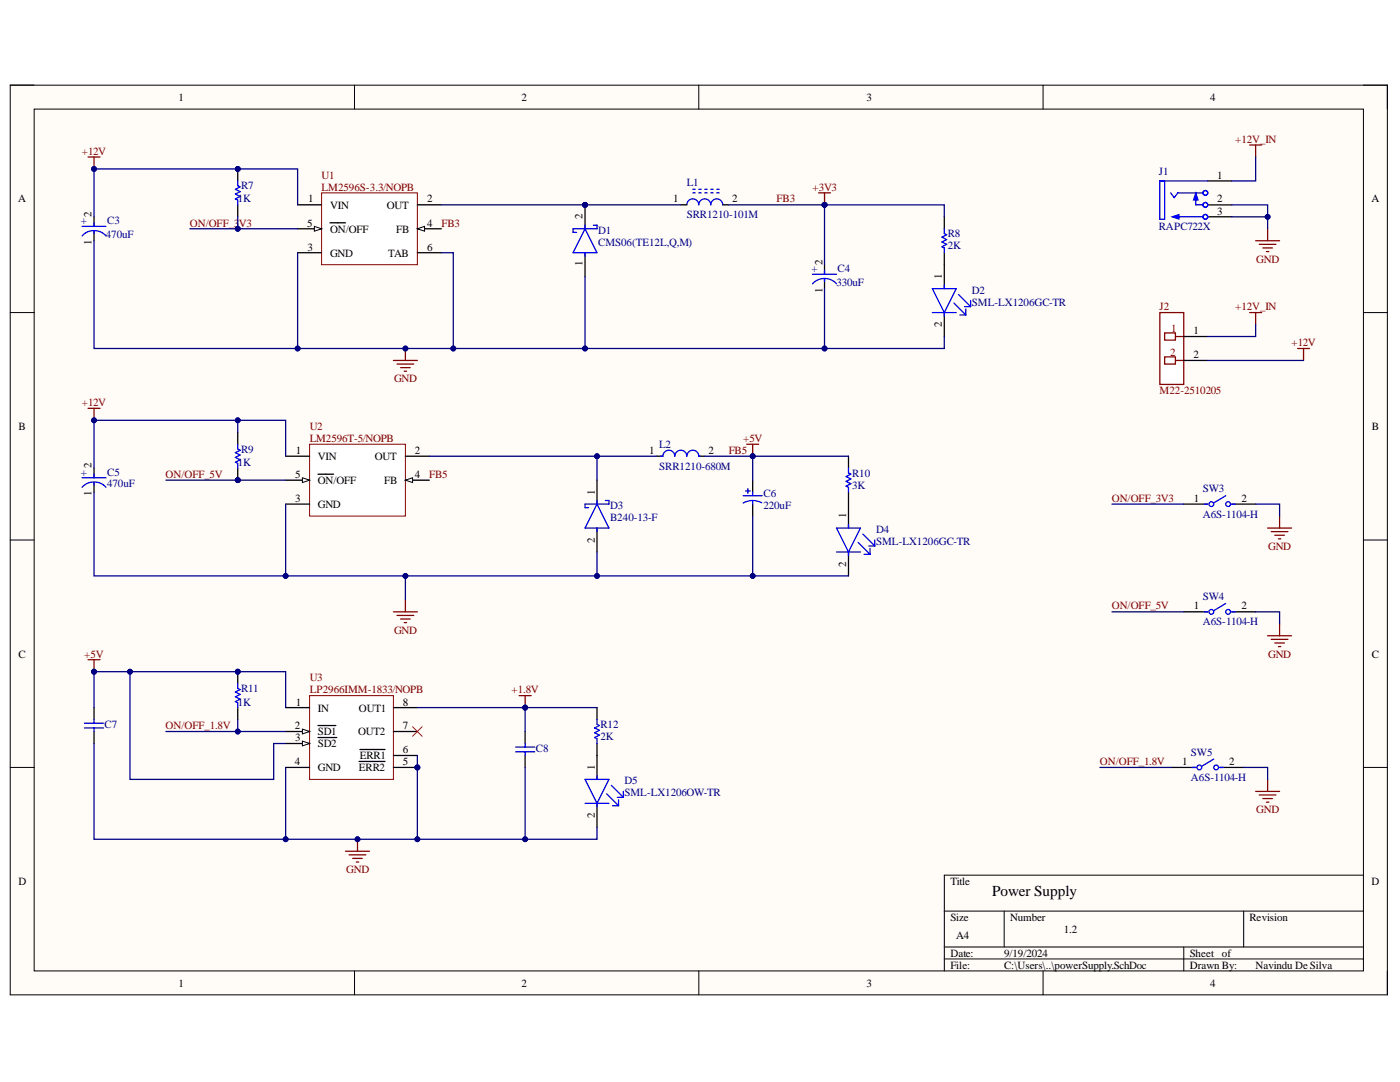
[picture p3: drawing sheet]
<svg xmlns="http://www.w3.org/2000/svg" width="279mm" height="216mm" viewBox="0 0 279 216" stroke-linecap="round" stroke-linejoin="round" font-family="sans-serif">
<defs><g id="words">
<text font-size="3" x="198" y="178.8">Power Supply</text>
<g font-size="2.2">
<text x="35.6" y="20.1">1</text>
<text x="104.1" y="20.1">2</text>
<text x="172.9" y="20.1">3</text>
<text x="241.5" y="20.1">4</text>
<text x="242.9" y="35.7">1</text>
<text x="3.6" y="40.4">A</text>
<text x="61.5" y="40.4">1</text>
<text x="65.9" y="41.7">VIN</text>
<text x="77.2" y="41.7">OUT</text>
<text x="85.2" y="40.4">2</text>
<text x="134.4" y="40.4">1</text>
<text x="146.1" y="40.4">2</text>
<text x="242.9" y="40.4">2</text>
<text x="273.7" y="40.4">A</text>
<text x="18.3" y="43.3" transform="rotate(-90 18.3 43.3)">2</text>
<text x="61.3" y="45.2">5</text>
<text x="65.9" y="46.4">ON/OFF</text>
<text x="79.1" y="46.4">FB</text>
<text x="85.2" y="45.2">4</text>
<text x="116.3" y="43.7" transform="rotate(-90 116.3 43.7)">2</text>
<text x="242.9" y="42.9">3</text>
<text x="18.3" y="48.9" transform="rotate(-90 18.3 48.9)">1</text>
<text x="61.4" y="50">3</text>
<text x="65.9" y="51.2">GND</text>
<text x="77.5" y="51.2">TAB</text>
<text x="85.2" y="50">6</text>
<text x="116.3" y="53.2" transform="rotate(-90 116.3 53.2)">1</text>
<text x="164.1" y="52.8" transform="rotate(-90 164.1 52.8)">2</text>
<text x="164.1" y="58.4" transform="rotate(-90 164.1 58.4)">1</text>
<text x="188" y="55.7" transform="rotate(-90 188 55.7)">1</text>
<text x="188" y="65.2" transform="rotate(-90 188 65.2)">2</text>
<text x="238.2" y="66.7">1</text>
<text x="238.2" y="71.5">2</text>
<text x="3.7" y="85.8">B</text>
<text x="273.8" y="85.8">B</text>
<text x="18.3" y="93.4" transform="rotate(-90 18.3 93.4)">2</text>
<text x="58.9" y="95.4">5</text>
<text x="59" y="90.6">1</text>
<text x="63.4" y="91.8">VIN</text>
<text x="74.8" y="91.8">OUT</text>
<text x="82.8" y="95.4">4</text>
<text x="82.8" y="90.6">2</text>
<text x="129.5" y="90.6">1</text>
<text x="141.4" y="90.6">2</text>
<text x="18.3" y="99" transform="rotate(-90 18.3 99)">1</text>
<text x="58.9" y="100.1">3</text>
<text x="63.4" y="96.6">ON/OFF</text>
<text x="63.4" y="101.3">GND</text>
<text x="76.7" y="96.6">FB</text>
<text x="118.7" y="98.7" transform="rotate(-90 118.7 98.7)">1</text>
<text x="238.3" y="100.1">1</text>
<text x="247.7" y="100.1">2</text>
<text x="168.9" y="103.4" transform="rotate(-90 168.9 103.4)">1</text>
<text x="118.7" y="108.3" transform="rotate(-90 118.7 108.3)">2</text>
<text x="168.9" y="113.1" transform="rotate(-90 168.9 113.1)">2</text>
<text x="238.3" y="121.6">1</text>
<text x="247.7" y="121.6">2</text>
<text x="3.7" y="131.2">C</text>
<text x="273.8" y="131.2">C</text>
<text x="59" y="140.8">1</text>
<text x="63.4" y="142">IN</text>
<text x="71.6" y="142">OUT1</text>
<text x="80.4" y="140.8">8</text>
<text x="58.9" y="145.5">2</text>
<text x="58.9" y="147.9">3</text>
<text x="63.4" y="146.7">SD1</text>
<text x="63.4" y="149.1">SD2</text>
<text x="71.4" y="146.7">OUT2</text>
<text x="80.4" y="145.5">7</text>
<text x="58.9" y="152.7">4</text>
<text x="63.4" y="153.9">GND</text>
<text x="71.6" y="153.9">ERR2</text>
<text x="71.8" y="151.5">ERR1</text>
<text x="80.4" y="152.7">5</text>
<text x="80.4" y="150.3">6</text>
<text x="118.7" y="153.6" transform="rotate(-90 118.7 153.6)">1</text>
<text x="235.9" y="152.7">1</text>
<text x="245.3" y="152.7">2</text>
<text x="118.7" y="163.2" transform="rotate(-90 118.7 163.2)">2</text>
<text x="3.7" y="176.6">D</text>
<text x="189.7" y="176.6">Title</text>
<text x="273.7" y="176.6">D</text>
<text x="189.7" y="183.7">Size</text>
<text x="201.6" y="183.7">Number</text>
<text x="249.4" y="183.7">Revision</text>
<text x="189.7" y="190.9">Date:</text>
<text x="190.8" y="187.4">A4</text>
<text x="200.4" y="190.9">9/19/2024</text>
<text x="212.3" y="186.2">1.2</text>
<text x="237.4" y="190.9">Sheet of</text>
<text x="35.6" y="196.9">1</text>
<text x="104.1" y="196.9">2</text>
<text x="172.9" y="196.9">3</text>
<text x="189.7" y="193.3">File:</text>
<text x="200.4" y="193.3">C:\Users\..\powerSupply.SchDoc</text>
<text x="237.4" y="193.3">Drawn By:</text>
<text x="241.5" y="196.9">4</text>
<text x="250.5" y="193.3">Navindu DeSilva</text>
</g>
<g font-size="2.2" fill="#800000">
<text x="246.5" y="28.5">+12V_IN</text>
<text x="16.3" y="30.9">+12V</text>
<text x="64.2" y="35.7">U1</text>
<text x="64.2" y="38">LM2596S-3.3/NOPB</text>
<text x="155" y="40.4">FB3</text>
<text x="162.2" y="38">+3V3</text>
<text x="37.9" y="45.2">ON/OFF_3</text>
<text x="47.7" y="45.2">V3</text>
<text x="88.1" y="45.2">FB3</text>
<text x="250.7" y="52.4">GND</text>
<text x="231.4" y="62">J2</text>
<text x="246.5" y="62">+12V_IN</text>
<text x="233.5" y="71">2</text>
<text x="233.7" y="66.3">1</text>
<text x="257.7" y="69.1">+12V</text>
<text x="78.6" y="76.2">GND</text>
<text x="16.3" y="81">+12V</text>
<text x="231.4" y="78.7">M22-2510205</text>
<text x="61.8" y="85.8">U2</text>
<text x="61.8" y="88.2">LM2596T-5/NOPB</text>
<text x="148.3" y="88.2">+5V</text>
<text x="33.1" y="95.4">ON/OFF_5V</text>
<text x="85.7" y="95.4">FB5</text>
<text x="145.4" y="90.6">FB5</text>
<text x="221.9" y="100.1">ON/OFF_3V3</text>
<text x="253.1" y="109.7">GND</text>
<text x="221.9" y="121.6">ON/OFF_5V</text>
<text x="16.8" y="131.2">+5V</text>
<text x="78.6" y="126.4">GND</text>
<text x="253.1" y="131.2">GND</text>
<text x="61.8" y="136">U3</text>
<text x="61.8" y="138.3">LP2966IMM-1833/NOPB</text>
<text x="102.1" y="138.3">+1.8V</text>
<text x="33.1" y="145.5">ON/OFF_1.8V</text>
<text x="219.5" y="152.7">ON/OFF_1.8V</text>
<text x="250.7" y="162.3">GND</text>
<text x="69.1" y="174.2">GND</text>
</g>
<g font-size="2.2" fill="#000080">
<text x="231.3" y="34.9">J1</text>
<text x="47.4" y="40.4">1K</text>
<text x="48.1" y="37.8">R7</text>
<text x="137.1" y="37.1">L1</text>
<text x="16.2" y="44.7">+</text>
<text x="21.1" y="47.6">470uF</text>
<text x="21.4" y="44.7">C3</text>
<text x="119.4" y="46.7">D1</text>
<text x="137.1" y="43.5">SRR1210-101M</text>
<text x="189.2" y="47.3">R8</text>
<text x="231.3" y="45.9">RAPC722X</text>
<text x="119.4" y="49">CMS06(TE12L,Q,M)</text>
<text x="189.2" y="49.8">2K</text>
<text x="161.9" y="54.3">+</text>
<text x="166.9" y="57.1">330uF</text>
<text x="167.2" y="54.3">C4</text>
<text x="194" y="58.6">D2</text>
<text x="194" y="61">SML-LX1206GC-TR</text>
<text x="131.6" y="89.4">L2</text>
<text x="16.2" y="94.9">+</text>
<text x="21.4" y="94.9">C5</text>
<text x="47.4" y="93">1K</text>
<text x="48.1" y="90.3">R9</text>
<text x="131.6" y="93.7">SRR1210-680M</text>
<text x="170" y="95.2">R10</text>
<text x="21.4" y="97.3">470uF</text>
<text x="121.8" y="101.6">D3</text>
<text x="152.4" y="99.2">C6</text>
<text x="152.4" y="101.6">220uF</text>
<text x="170" y="97.5">3K</text>
<text x="240.1" y="98.2">SW3</text>
<text x="121.8" y="104">B240-13-F</text>
<text x="174.9" y="106.4">D4</text>
<text x="240.1" y="103.3">A6S-1104-H</text>
<text x="174.9" y="108.8">SML-LX1206GC-TR</text>
<text x="240.1" y="119.8">SW4</text>
<text x="240.1" y="124.7">A6S-1104-H</text>
<text x="47.4" y="140.8">1K</text>
<text x="48.1" y="138.1">R11</text>
<text x="20.9" y="145.3">C7</text>
<text x="119.8" y="145.3">R12</text>
<text x="119.8" y="147.7">2K</text>
<text x="107" y="150.1">C8</text>
<text x="237.7" y="150.8">SW5</text>
<text x="237.7" y="155.8">A6S-1104-H</text>
<text x="124.6" y="156.5">D5</text>
<text x="124.6" y="158.9">SML-LX1206OW-TR</text>
</g>
</g></defs>
<path d="M2 17h274.9v181.5h-274.9z" fill-rule="evenodd" fill="#fffcf8"/>
<path d="M2 17h274.9v181.5h-274.9z" fill="none" stroke="#000" stroke-width=".2"/>
<path d="M6.8 21.8h265.3v171.9h-265.3z" fill-rule="evenodd" fill="#fffcf8"/>
<g fill="none" stroke="#000" stroke-width=".2">
<path d="M2 17h4.8M70.7 17v4.8M139.5 17v4.8M208.2 17v4.8M272.1 17h4.8v4.8M6.8 21.8h265.3v171.9h-265.3zM2 62.4h4.8M272.1 62.4h4.8M2 107.8h4.8M272.1 107.8h4.8M2 153.1h4.8M272.1 153.1h4.8"/>
<path d="M272.1 174.6h-83.6v19.1M70.8 193.7v4.8M139.5 193.7v4.8M188.5 181.8h83.6M188.5 189h83.6M188.5 191.4h83.6M200.4 181.8v7.2M208.2 193.7v4.8M236.3 189v4.7M248.2 181.8v7.2M276.9 193.7v4.8"/>
</g>
<path d="M64.2 38.5h19.1v14.3h-19.1z" fill-rule="evenodd" fill="#fff"/>
<path d="M64.2 38.5h19.1v14.3h-19.1z" fill="none" stroke="#800000" stroke-width=".2"/>
<path d="M83.3 45.7h4.8" fill="none" stroke="#000" stroke-width=".25"/>
<path d="M83.3 45.7l1.4-.5v.9z" fill="#f8fcff"/>
<path d="M83.3 45.7l1.4-.5v.9z" fill="none" stroke="#000" stroke-width=".2"/>
<path d="M59.4 40.9h4.8M59.4 45.7h4.8" fill="none" stroke="#000" stroke-width=".25"/>
<path d="M62.7 45.2l1.5 .5-1.5 .4z" fill="#f8fcff"/>
<path d="M62.7 45.2l1.5 .5-1.5 .4z" fill="none" stroke="#000" stroke-width=".2"/>
<path d="M18.8 43.3v1.9M18.8 46.1v1.9M59.4 50.4h4.8M65.8 44.5h3.2M83.3 50.4h4.8M83.3 40.9h4.8" fill="none" stroke="#000" stroke-width=".25"/>
<path d="M16.4 47.1a3.2 3.2 0 0 1 4.8 0M16.4 45.2h4.8M18.8 44.5v.7M18.8 46.1v.5" fill="none" stroke="#00f" stroke-width=".25"/>
<circle cx="116.8" cy="40.9" r=".48" fill="#000080"/>
<circle cx="116.8" cy="40.9" r=".48" fill="none" stroke="#000080" stroke-width=".2"/>
<path d="M116.8 40.9v4.8M116.8 50.4v4.8" fill="none" stroke="#000" stroke-width=".25"/>
<circle cx="116.8" cy="40.9" r=".48" fill="#000080"/>
<circle cx="116.8" cy="40.9" r=".48" fill="none" stroke="#000080" stroke-width=".2"/>
<g fill="none" stroke="#00f" stroke-width=".25">
<path d="M138.3 38.5h.4M138.3 37.8h.4M139.5 38.5h.4M139.5 37.8h.4M140.7 38.5h.4M140.7 37.8h.4M141.8 38.5h.5M141.8 37.8h.5M143 38.5h.5M143 37.8h.5M116.8 45.7l2.3 4.7h-4.7zM116.8 44.9v.8"/>
<path d="M116.8 50.4v.7M118.4 44.9h.7v.8h-4.7v.7h.7M137.1 40.9a1.19 1.19 0 0 1 1.2-1.2 1.19 1.19 0 0 1 1.2 1.2 1.19 1.19 0 0 1 1.2-1.2 1.19 1.19 0 0 1 1.1 1.2 1.19 1.19 0 0 1 1.2-1.2 1.19 1.19 0 0 1 1.2 1.2"/>
</g>
<path d="M135.9 40.9h1.2M144.2 40.9h1.2" fill="none" stroke="#000" stroke-width=".25"/>
<path d="M78.5 71.9h4.8M79.2 72.6h3.4M79.9 73.4h2M80.7 74.1h.4M80.9 69.5v2.4" fill="none" stroke="#800000" stroke-width=".25"/>
<circle cx="80.9" cy="69.5" r=".48" fill="#000080"/>
<circle cx="80.9" cy="69.5" r=".48" fill="none" stroke="#000080" stroke-width=".2"/>
<path d="M17.6 31.3h2.4M18.8 31.3v2.4" fill="none" stroke="#800000" stroke-width=".25"/>
<circle cx="18.8" cy="33.7" r=".48" fill="#000080"/>
<circle cx="18.8" cy="33.7" r=".48" fill="none" stroke="#000080" stroke-width=".2"/>
<path d="M163.4 38.5h2.3M164.6 38.5v2.4" fill="none" stroke="#800000" stroke-width=".25"/>
<circle cx="164.6" cy="40.9" r=".48" fill="#000080"/>
<circle cx="164.6" cy="40.9" r=".48" fill="none" stroke="#000080" stroke-width=".2"/>
<path d="M236.3 100.6h4.7M245.8 100.6h4.8" fill="none" stroke="#000" stroke-width=".25"/>
<g fill="none" stroke="#00f" stroke-width=".25">
<path d="M244.6 98.9l-2.4 1.4M240.3 100.6h.7M245.8 100.6h.7"/>
<circle cx="241.7" cy="100.6" r=".48"/>
<circle cx="245.1" cy="100.6" r=".48"/>
</g>
<circle cx="47.4" cy="33.7" r=".48" fill="#000080"/>
<circle cx="47.4" cy="33.7" r=".48" fill="none" stroke="#000080" stroke-width=".2"/>
<path d="M47.4 33.7v2.4" fill="none" stroke="#000" stroke-width=".25"/>
<circle cx="47.4" cy="33.7" r=".48" fill="#000080"/>
<circle cx="47.4" cy="33.7" r=".48" fill="none" stroke="#000080" stroke-width=".2"/>
<path d="M241 36.1h4.8M47.4 40.9v2.4M241 43.3h4.8M241 40.9h4.8" fill="none" stroke="#000" stroke-width=".25"/>
<g fill="none" stroke="#00f" stroke-width=".25">
<path d="M47.4 36.1v1l.5 .2-.9 .5 .9 .4-.9 .5 .9 .5-.9 .5 .4 .2v1M232.4 36.1v7.6h-.9v-7.6h9.5M233.6 38.5l.7 .9 .8-.9h5M235.1 43.3h5"/>
<circle cx="240.6" cy="38.5" r=".48"/>
<circle cx="240.6" cy="43.3" r=".48"/>
<circle cx="240.6" cy="40.9" r=".48"/>
</g>
<path d="M253 105.4h4.8M253.7 106.1h3.3M254.4 106.8h1.9M255.1 107.5h.5M255.4 103v2.4" fill="none" stroke="#800000" stroke-width=".25"/>
<path d="M238.6 38.5l.5 1.4h-.9z" fill="#00f"/>
<path d="M238.6 38.5l.5 1.4h-.9z" fill="none" stroke="#00f" stroke-width=".2"/>
<path d="M238.6 39.2v1.7h1.5" fill="none" stroke="#00f" stroke-width=".25"/>
<path d="M233.9 43.3l1.4-.5v.9z" fill="#00f"/>
<path d="M233.9 43.3l1.4-.5v.9z" fill="none" stroke="#00f" stroke-width=".2"/>
<path d="M249.4 28.9h2.4M250.6 28.9v2.4M250.6 48h4.8M251.3 48.8h3.4M252 49.5h1.9M252.7 50.2h.5M253 45.7v2.3" fill="none" stroke="#800000" stroke-width=".25"/>
<path d="M231.5 62.4h4.8v14.3h-4.8z" fill-rule="evenodd" fill="#fff"/>
<path d="M231.5 62.4h4.8v14.3h-4.8z" fill="none" stroke="#800000" stroke-width=".25"/>
<path d="M232.4 66.4h2.2v1.5h-2.2z" fill-rule="evenodd" fill="#fff"/>
<path d="M232.4 66.4h2.2v1.5h-2.2zM234.6 67.1h1.7" fill="none" stroke="#800000" stroke-width=".25"/>
<path d="M232.4 71.2h2.2v1.4h-2.2z" fill-rule="evenodd" fill="#fff"/>
<path d="M232.4 71.2h2.2v1.4h-2.2zM234.6 71.9h1.7M249.4 62.4h2.4M250.6 62.4v2.4M259 69.5h2.3M260.1 69.5v2.4" fill="none" stroke="#800000" stroke-width=".25"/>
<path d="M164.6 52.8v1.9M164.6 55.7v1.9M188.5 43.3v2.4M188.5 50.4v7.2M188.5 62.4v4.7M236.3 67.1h4.7M236.3 71.9h4.7M18.8 93.4v1.9M18.8 96.3v1.9M150.2 95.8v2.4M150.2 100.6v2.4" fill="none" stroke="#000" stroke-width=".25"/>
<g fill="none" stroke="#00f" stroke-width=".25">
<path d="M162.2 56.6a3.2 3.2 0 0 1 4.7 0M162.2 54.7h4.7M164.6 54v.7M164.6 55.7v.5M186.1 57.6h4.7l-2.3 4.8zM188.5 45.7v.9l.4 .2-.9 .5 .9 .5-.9 .5 .9 .5-.9 .4 .5 .3v.9M188.5 56.9v.7M191.3 58.8l2.4 2.4M193.7 60v1.2M186.1 62.4h4.7M188.5 62.4v.7M190.4 60.5l2.4 2.3"/>
<path d="M191.6 62.8h1.2M192.5 61.2h1.2M192.8 61.7v1.1M16.4 97.2a3.2 3.2 0 0 1 4.8 0M16.4 95.3h4.8M18.8 94.6v.7M18.8 96.3v.5M148.3 98.9h3.8M148.8 98h.9M149.3 97.5v.9M150.2 99.9h.8l1 .4M150.2 99.9l-1.2 .2-.7 .3"/>
<path d="M150.2 98.2v.7M150.2 99.9v.7"/>
</g>
<path d="M61.8 88.6h19.1v14.4h-19.1z" fill-rule="evenodd" fill="#fff"/>
<path d="M61.8 88.6h19.1v14.4h-19.1z" fill="none" stroke="#800000" stroke-width=".2"/>
<path d="M80.9 95.8h4.8" fill="none" stroke="#000" stroke-width=".25"/>
<path d="M80.9 95.8l1.4-.5v1z" fill="#f8fcff"/>
<path d="M80.9 95.8l1.4-.5v1z" fill="none" stroke="#000" stroke-width=".2"/>
<path d="M57 91h4.8M57 95.8h4.8" fill="none" stroke="#000" stroke-width=".25"/>
<path d="M60.4 95.3l1.4 .5-1.4 .5z" fill="#f8fcff"/>
<path d="M60.4 95.3l1.4 .5-1.4 .5z" fill="none" stroke="#000" stroke-width=".2"/>
<path d="M63.5 94.6h3.1M80.9 91h4.8M119.1 95.8v4.8M131.1 91h1.2M139.5 91h1.2M57 100.6h4.8M119.1 105.4v4.7M236.3 122.1h4.7M245.8 122.1h4.8" fill="none" stroke="#000" stroke-width=".25"/>
<g fill="none" stroke="#00f" stroke-width=".25">
<path d="M119.1 99.9v.7M120.8 99.9h.7v.7h-4.7v.7h.7M131.8 91h.5a1.19 1.19 0 0 1 1.2-1.2 1.19 1.19 0 0 1 1.2 1.2 1.2 1.2 0 0 1 1.2-1.2 1.2 1.2 0 0 1 1.2 1.2 1.19 1.19 0 0 1 1.2-1.2 1.19 1.19 0 0 1 1.2 1.2h.2M119.1 100.6l2.4 4.8h-4.7zM119.1 105.4v.7M240.3 122.1h.7M244.6 120.4l-2.4 1.4M245.8 122.1h.7"/>
<circle cx="241.7" cy="122.1" r=".48"/>
<circle cx="245.1" cy="122.1" r=".48"/>
</g>
<circle cx="47.4" cy="95.8" r=".48" fill="#000080"/>
<circle cx="47.4" cy="95.8" r=".48" fill="none" stroke="#000080" stroke-width=".2"/>
<path d="M47.4 86.3v2.3M47.4 93.4v2.4" fill="none" stroke="#000" stroke-width=".25"/>
<circle cx="47.4" cy="95.8" r=".48" fill="#000080"/>
<circle cx="47.4" cy="95.8" r=".48" fill="none" stroke="#000080" stroke-width=".2"/>
<path d="M47.4 88.6v1l.5 .2-.9 .5 .9 .5-.9 .5 .9 .5-.9 .4 .4 .3v.9M169.3 93.4v1l.5 .2-.9 .5 .9 .5-.9 .4 .9 .5-.9 .5 .4 .2v1M166.9 105.4h4.8l-2.4 4.7zM166.9 110.1h4.8M169.3 104.6v.8M169.3 110.1v.8M171.2 108.2l2.4 2.4M172.2 106.6l2.4 2.3M172.4 110.6h1.2M173.4 108.9h1.2M173.6 109.4v1.2M174.6 107.8v1.1" fill="none" stroke="#00f" stroke-width=".25"/>
<path d="M17.6 81.5h2.4M18.8 81.5v2.4M80.9 119.7v2.4M78.5 122.1h4.8M79.2 122.8h3.4M79.9 123.5h2M80.7 124.2h.4M253 126.9h4.8M253.7 127.6h3.3M254.4 128.3h1.9M255.1 129h.5M255.4 124.5v2.4" fill="none" stroke="#800000" stroke-width=".25"/>
<path d="M169.3 91v2.4M169.3 98.2v7.2M169.3 110.1v4.8" fill="none" stroke="#000" stroke-width=".25"/>
<circle cx="18.8" cy="83.9" r=".48" fill="#000080"/>
<circle cx="18.8" cy="83.9" r=".48" fill="none" stroke="#000080" stroke-width=".2"/>
<path d="M149 88.6h2.4M150.2 88.6v2.4" fill="none" stroke="#800000" stroke-width=".25"/>
<circle cx="150.2" cy="91" r=".48" fill="#000080"/>
<circle cx="150.2" cy="91" r=".48" fill="none" stroke="#000080" stroke-width=".2"/>
<circle cx="83.3" cy="153.1" r=".48" fill="#000080"/>
<circle cx="83.3" cy="153.1" r=".48" fill="none" stroke="#000080" stroke-width=".2"/>
<path d="M61.8 138.8h16.7v16.7h-16.7z" fill-rule="evenodd" fill="#fff"/>
<path d="M61.8 138.8h16.7v16.7h-16.7z" fill="none" stroke="#800000" stroke-width=".2"/>
<path d="M57 141.2h4.8M71.7 151.9h5.1M78.5 153.1h4.8" fill="none" stroke="#000" stroke-width=".25"/>
<circle cx="83.3" cy="153.1" r=".48" fill="#000080"/>
<circle cx="83.3" cy="153.1" r=".48" fill="none" stroke="#000080" stroke-width=".2"/>
<path d="M57 146h4.8" fill="none" stroke="#000" stroke-width=".25"/>
<path d="M60.4 145.5l1.4 .5-1.4 .4z" fill="#f8fcff"/>
<path d="M60.4 145.5l1.4 .5-1.4 .4z" fill="none" stroke="#000" stroke-width=".2"/>
<path d="M57 148.4h4.8M63.5 144.8h3.5M78.5 146h4.8" fill="none" stroke="#000" stroke-width=".25"/>
<path d="M60.4 147.9l1.4 .5-1.4 .4z" fill="#f8fcff"/>
<path d="M60.4 147.9l1.4 .5-1.4 .4z" fill="none" stroke="#000" stroke-width=".2"/>
<path d="M18.8 141.2v2.4M18.8 146v2.4M57 153.1h4.8M63.5 147.2h3.7M71.8 149.6h5M78.5 150.7h4.8M78.5 141.2h4.8M104.8 146v2.4M104.8 150.7v2.4" fill="none" stroke="#000" stroke-width=".25"/>
<path d="M82.3 145l1.9 1.9M84.2 145l-1.9 1.9" fill="none" stroke="#f00" stroke-width=".2"/>
<path d="M16.9 144.3h3.8M16.9 145.3h3.8M18.8 143.6v.7M18.8 145.3v.7M102.9 149.1h3.8M102.9 150h3.8M104.8 148.4v.7M104.8 150v.7" fill="none" stroke="#00f" stroke-width=".25"/>
<path d="M17.6 131.6h2.4M18.8 131.6v2.4" fill="none" stroke="#800000" stroke-width=".25"/>
<circle cx="18.8" cy="134" r=".48" fill="#000080"/>
<circle cx="18.8" cy="134" r=".48" fill="none" stroke="#000080" stroke-width=".2"/>
<path d="M69 169.9h4.7M69.7 170.6h3.3M70.4 171.3h1.9M71.1 172h.5M71.3 167.5v2.4" fill="none" stroke="#800000" stroke-width=".25"/>
<circle cx="71.3" cy="167.5" r=".48" fill="#000080"/>
<circle cx="71.3" cy="167.5" r=".48" fill="none" stroke="#000080" stroke-width=".2"/>
<circle cx="47.4" cy="134" r=".48" fill="#000080"/>
<circle cx="47.4" cy="134" r=".48" fill="none" stroke="#000080" stroke-width=".2"/>
<path d="M47.4 134v2.4" fill="none" stroke="#000" stroke-width=".25"/>
<circle cx="47.4" cy="134" r=".48" fill="#000080"/>
<circle cx="47.4" cy="134" r=".48" fill="none" stroke="#000080" stroke-width=".2"/>
<path d="M47.4 141.2v2.4M233.9 153.1h4.7M243.4 153.1h4.8" fill="none" stroke="#000" stroke-width=".25"/>
<g fill="none" stroke="#00f" stroke-width=".25">
<path d="M47.4 136.4v1l.5 .2-.9 .5 .9 .5-.9 .4 .9 .5-.9 .5 .4 .2v1M237.9 153.1h.7M242.2 151.5l-2.4 1.4M243.4 153.1h.7"/>
<circle cx="239.4" cy="153.1" r=".48"/>
<circle cx="242.7" cy="153.1" r=".48"/>
</g>
<path d="M103.6 138.8h2.4M104.8 138.8v2.4M250.6 157.9h4.8M251.3 158.6h3.4M252 159.3h1.9M253 155.5v2.4M252.7 160.1h.5" fill="none" stroke="#800000" stroke-width=".25"/>
<circle cx="104.8" cy="141.2" r=".48" fill="#000080"/>
<circle cx="104.8" cy="141.2" r=".48" fill="none" stroke="#000080" stroke-width=".2"/>
<path d="M119.1 141.2v2.4M119.1 148.4v7.1M119.1 160.3v4.8" fill="none" stroke="#000" stroke-width=".25"/>
<path d="M116.8 155.5h4.7l-2.4 4.8zM119.1 143.6v.9l.5 .3-.9 .5 .9 .4-.9 .5 .9 .5-.9 .5 .4 .2v1M119.1 154.8v.7M121.1 158.4l2.3 2.4M122 156.7l2.4 2.4M123.2 159.1h1.2M123.4 159.6v1.2M124.4 157.9v1.2M116.8 160.3h4.7M119.1 160.3v.7M122.3 160.8h1.1" fill="none" stroke="#00f" stroke-width=".25"/>
<path d="M18.8 48v21.5h40.6v-19.1" fill="none" stroke="#000080" stroke-width=".25"/>
<circle cx="59.4" cy="69.5" r=".48" fill="#000080"/>
<circle cx="59.4" cy="69.5" r=".48" fill="none" stroke="#000080" stroke-width=".2"/>
<path d="M88.1 40.9h28.7" fill="none" stroke="#000080" stroke-width=".25"/>
<circle cx="116.8" cy="40.9" r=".48" fill="#000080"/>
<circle cx="116.8" cy="40.9" r=".48" fill="none" stroke="#000080" stroke-width=".2"/>
<path d="M116.8 55.2v14.3" fill="none" stroke="#000080" stroke-width=".25"/>
<circle cx="116.8" cy="69.5" r=".48" fill="#000080"/>
<circle cx="116.8" cy="69.5" r=".48" fill="none" stroke="#000080" stroke-width=".2"/>
<path d="M116.8 40.9h19.1" fill="none" stroke="#000080" stroke-width=".25"/>
<circle cx="116.8" cy="40.9" r=".48" fill="#000080"/>
<circle cx="116.8" cy="40.9" r=".48" fill="none" stroke="#000080" stroke-width=".2"/>
<path d="M145.4 40.9h19.2" fill="none" stroke="#000080" stroke-width=".25"/>
<circle cx="164.6" cy="40.9" r=".48" fill="#000080"/>
<circle cx="164.6" cy="40.9" r=".48" fill="none" stroke="#000080" stroke-width=".2"/>
<path d="M59.4 40.9v-7.2h-40.6v9.6" fill="none" stroke="#000080" stroke-width=".25"/>
<circle cx="47.4" cy="33.7" r=".48" fill="#000080"/>
<circle cx="47.4" cy="33.7" r=".48" fill="none" stroke="#000080" stroke-width=".2"/>
<circle cx="18.8" cy="33.7" r=".48" fill="#000080"/>
<circle cx="18.8" cy="33.7" r=".48" fill="none" stroke="#000080" stroke-width=".2"/>
<path d="M47.4 43.3v2.4" fill="none" stroke="#000080" stroke-width=".25"/>
<circle cx="47.4" cy="45.7" r=".48" fill="#000080"/>
<circle cx="47.4" cy="45.7" r=".48" fill="none" stroke="#000080" stroke-width=".2"/>
<path d="M250.6 31.3v4.8h-4.8M245.8 43.3h7.2M221.9 100.6h14.4M250.6 100.6h4.8v2.4" fill="none" stroke="#000080" stroke-width=".25"/>
<circle cx="253" cy="43.3" r=".48" fill="#000080"/>
<circle cx="253" cy="43.3" r=".48" fill="none" stroke="#000080" stroke-width=".2"/>
<path d="M164.6 40.9h23.9v2.4M241 71.9h19.1M250.6 64.8v2.3h-9.6" fill="none" stroke="#000080" stroke-width=".25"/>
<circle cx="164.6" cy="40.9" r=".48" fill="#000080"/>
<circle cx="164.6" cy="40.9" r=".48" fill="none" stroke="#000080" stroke-width=".2"/>
<path d="M188.5 67.1v2.4h-23.9" fill="none" stroke="#000080" stroke-width=".25"/>
<circle cx="164.6" cy="69.5" r=".48" fill="#000080"/>
<circle cx="164.6" cy="69.5" r=".48" fill="none" stroke="#000080" stroke-width=".2"/>
<path d="M164.6 40.9v11.9" fill="none" stroke="#000080" stroke-width=".25"/>
<circle cx="164.6" cy="40.9" r=".48" fill="#000080"/>
<circle cx="164.6" cy="40.9" r=".48" fill="none" stroke="#000080" stroke-width=".2"/>
<path d="M85.7 91h33.4v4.8" fill="none" stroke="#000080" stroke-width=".25"/>
<circle cx="119.1" cy="91" r=".48" fill="#000080"/>
<circle cx="119.1" cy="91" r=".48" fill="none" stroke="#000080" stroke-width=".2"/>
<path d="M119.1 91h12" fill="none" stroke="#000080" stroke-width=".25"/>
<circle cx="119.1" cy="91" r=".48" fill="#000080"/>
<circle cx="119.1" cy="91" r=".48" fill="none" stroke="#000080" stroke-width=".2"/>
<path d="M140.7 91h9.5v4.8" fill="none" stroke="#000080" stroke-width=".25"/>
<circle cx="150.2" cy="91" r=".48" fill="#000080"/>
<circle cx="150.2" cy="91" r=".48" fill="none" stroke="#000080" stroke-width=".2"/>
<path d="M47.4 83.9v2.4" fill="none" stroke="#000080" stroke-width=".25"/>
<circle cx="47.4" cy="83.9" r=".48" fill="#000080"/>
<circle cx="47.4" cy="83.9" r=".48" fill="none" stroke="#000080" stroke-width=".2"/>
<path d="M47.4 95.8h9.6" fill="none" stroke="#000080" stroke-width=".25"/>
<circle cx="47.4" cy="95.8" r=".48" fill="#000080"/>
<circle cx="47.4" cy="95.8" r=".48" fill="none" stroke="#000080" stroke-width=".2"/>
<path d="M33.1 95.8h14.3" fill="none" stroke="#000080" stroke-width=".25"/>
<circle cx="47.4" cy="95.8" r=".48" fill="#000080"/>
<circle cx="47.4" cy="95.8" r=".48" fill="none" stroke="#000080" stroke-width=".2"/>
<path d="M80.9 114.9v4.8M221.9 122.1h14.4M250.6 122.1h4.8v2.4" fill="none" stroke="#000080" stroke-width=".25"/>
<circle cx="80.9" cy="114.9" r=".48" fill="#000080"/>
<circle cx="80.9" cy="114.9" r=".48" fill="none" stroke="#000080" stroke-width=".2"/>
<path d="M57 100.6v14.3" fill="none" stroke="#000080" stroke-width=".25"/>
<circle cx="57" cy="114.9" r=".48" fill="#000080"/>
<circle cx="57" cy="114.9" r=".48" fill="none" stroke="#000080" stroke-width=".2"/>
<path d="M119.1 110.1v4.8" fill="none" stroke="#000080" stroke-width=".25"/>
<circle cx="119.1" cy="114.9" r=".48" fill="#000080"/>
<circle cx="119.1" cy="114.9" r=".48" fill="none" stroke="#000080" stroke-width=".2"/>
<path d="M150.2 91h19.1" fill="none" stroke="#000080" stroke-width=".25"/>
<circle cx="150.2" cy="91" r=".48" fill="#000080"/>
<circle cx="150.2" cy="91" r=".48" fill="none" stroke="#000080" stroke-width=".2"/>
<path d="M150.2 114.9h19.1" fill="none" stroke="#000080" stroke-width=".25"/>
<circle cx="150.2" cy="114.9" r=".48" fill="#000080"/>
<circle cx="150.2" cy="114.9" r=".48" fill="none" stroke="#000080" stroke-width=".2"/>
<path d="M245.8 40.9h7.2v4.8" fill="none" stroke="#000080" stroke-width=".25"/>
<circle cx="253" cy="43.3" r=".48" fill="#000080"/>
<circle cx="253" cy="43.3" r=".48" fill="none" stroke="#000080" stroke-width=".2"/>
<path d="M18.8 98.2v16.7h131.4v-11.9" fill="none" stroke="#000080" stroke-width=".25"/>
<circle cx="150.2" cy="114.9" r=".48" fill="#000080"/>
<circle cx="150.2" cy="114.9" r=".48" fill="none" stroke="#000080" stroke-width=".2"/>
<circle cx="119.1" cy="114.9" r=".48" fill="#000080"/>
<circle cx="119.1" cy="114.9" r=".48" fill="none" stroke="#000080" stroke-width=".2"/>
<circle cx="80.9" cy="114.9" r=".48" fill="#000080"/>
<circle cx="80.9" cy="114.9" r=".48" fill="none" stroke="#000080" stroke-width=".2"/>
<circle cx="57" cy="114.9" r=".48" fill="#000080"/>
<circle cx="57" cy="114.9" r=".48" fill="none" stroke="#000080" stroke-width=".2"/>
<path d="M57 91v-7.1h-38.2v9.5" fill="none" stroke="#000080" stroke-width=".25"/>
<circle cx="47.4" cy="83.9" r=".48" fill="#000080"/>
<circle cx="47.4" cy="83.9" r=".48" fill="none" stroke="#000080" stroke-width=".2"/>
<circle cx="18.8" cy="83.9" r=".48" fill="#000080"/>
<circle cx="18.8" cy="83.9" r=".48" fill="none" stroke="#000080" stroke-width=".2"/>
<path d="M57 153.1v14.4" fill="none" stroke="#000080" stroke-width=".25"/>
<circle cx="57" cy="167.5" r=".48" fill="#000080"/>
<circle cx="57" cy="167.5" r=".48" fill="none" stroke="#000080" stroke-width=".2"/>
<path d="M104.8 153.1v14.4h-21.5" fill="none" stroke="#000080" stroke-width=".25"/>
<circle cx="104.8" cy="167.5" r=".48" fill="#000080"/>
<circle cx="104.8" cy="167.5" r=".48" fill="none" stroke="#000080" stroke-width=".2"/>
<circle cx="83.3" cy="167.5" r=".48" fill="#000080"/>
<circle cx="83.3" cy="167.5" r=".48" fill="none" stroke="#000080" stroke-width=".2"/>
<path d="M83.3 141.2h21.5v4.8" fill="none" stroke="#000080" stroke-width=".25"/>
<circle cx="104.8" cy="141.2" r=".48" fill="#000080"/>
<circle cx="104.8" cy="141.2" r=".48" fill="none" stroke="#000080" stroke-width=".2"/>
<path d="M18.8 134v7.2" fill="none" stroke="#000080" stroke-width=".25"/>
<circle cx="18.8" cy="134" r=".48" fill="#000080"/>
<circle cx="18.8" cy="134" r=".48" fill="none" stroke="#000080" stroke-width=".2"/>
<path d="M25.9 134v21.5h28.7v-7.1h2.4" fill="none" stroke="#000080" stroke-width=".25"/>
<circle cx="25.9" cy="134" r=".48" fill="#000080"/>
<circle cx="25.9" cy="134" r=".48" fill="none" stroke="#000080" stroke-width=".2"/>
<path d="M33.1 146h23.9" fill="none" stroke="#000080" stroke-width=".25"/>
<circle cx="47.4" cy="146" r=".48" fill="#000080"/>
<circle cx="47.4" cy="146" r=".48" fill="none" stroke="#000080" stroke-width=".2"/>
<path d="M47.4 143.6v2.4" fill="none" stroke="#000080" stroke-width=".25"/>
<circle cx="47.4" cy="146" r=".48" fill="#000080"/>
<circle cx="47.4" cy="146" r=".48" fill="none" stroke="#000080" stroke-width=".2"/>
<path d="M18.8 134h38.2v7.2M219.5 153.1h14.4M248.2 153.1h4.8v2.4" fill="none" stroke="#000080" stroke-width=".25"/>
<circle cx="47.4" cy="134" r=".48" fill="#000080"/>
<circle cx="47.4" cy="134" r=".48" fill="none" stroke="#000080" stroke-width=".2"/>
<circle cx="25.9" cy="134" r=".48" fill="#000080"/>
<circle cx="25.9" cy="134" r=".48" fill="none" stroke="#000080" stroke-width=".2"/>
<circle cx="18.8" cy="134" r=".48" fill="#000080"/>
<circle cx="18.8" cy="134" r=".48" fill="none" stroke="#000080" stroke-width=".2"/>
<path d="M18.8 148.4v19.1h64.5v-16.8" fill="none" stroke="#000080" stroke-width=".25"/>
<circle cx="57" cy="167.5" r=".48" fill="#000080"/>
<circle cx="57" cy="167.5" r=".48" fill="none" stroke="#000080" stroke-width=".2"/>
<circle cx="71.3" cy="167.5" r=".48" fill="#000080"/>
<circle cx="71.3" cy="167.5" r=".48" fill="none" stroke="#000080" stroke-width=".2"/>
<circle cx="83.3" cy="167.5" r=".48" fill="#000080"/>
<circle cx="83.3" cy="167.5" r=".48" fill="none" stroke="#000080" stroke-width=".2"/>
<circle cx="83.3" cy="153.1" r=".48" fill="#000080"/>
<circle cx="83.3" cy="153.1" r=".48" fill="none" stroke="#000080" stroke-width=".2"/>
<path d="M104.8 141.2h14.3" fill="none" stroke="#000080" stroke-width=".25"/>
<circle cx="104.8" cy="141.2" r=".48" fill="#000080"/>
<circle cx="104.8" cy="141.2" r=".48" fill="none" stroke="#000080" stroke-width=".2"/>
<path d="M119.1 165.1v2.4h-14.3" fill="none" stroke="#000080" stroke-width=".25"/>
<circle cx="104.8" cy="167.5" r=".48" fill="#000080"/>
<circle cx="104.8" cy="167.5" r=".48" fill="none" stroke="#000080" stroke-width=".2"/>
<path d="M37.9 45.7h21.5" fill="none" stroke="#000080" stroke-width=".25"/>
<circle cx="47.4" cy="45.7" r=".48" fill="#000080"/>
<circle cx="47.4" cy="45.7" r=".48" fill="none" stroke="#000080" stroke-width=".2"/>
<path d="M164.6 57.6v11.9h-105.2" fill="none" stroke="#000080" stroke-width=".25"/>
<circle cx="164.6" cy="69.5" r=".48" fill="#000080"/>
<circle cx="164.6" cy="69.5" r=".48" fill="none" stroke="#000080" stroke-width=".2"/>
<circle cx="116.8" cy="69.5" r=".48" fill="#000080"/>
<circle cx="116.8" cy="69.5" r=".48" fill="none" stroke="#000080" stroke-width=".2"/>
<circle cx="90.5" cy="69.5" r=".48" fill="#000080"/>
<circle cx="90.5" cy="69.5" r=".48" fill="none" stroke="#000080" stroke-width=".2"/>
<circle cx="80.9" cy="69.5" r=".48" fill="#000080"/>
<circle cx="80.9" cy="69.5" r=".48" fill="none" stroke="#000080" stroke-width=".2"/>
<circle cx="59.4" cy="69.5" r=".48" fill="#000080"/>
<circle cx="59.4" cy="69.5" r=".48" fill="none" stroke="#000080" stroke-width=".2"/>
<path d="M88.1 50.4h2.4v19.1" fill="none" stroke="#000080" stroke-width=".25"/>
<circle cx="90.5" cy="69.5" r=".48" fill="#000080"/>
<circle cx="90.5" cy="69.5" r=".48" fill="none" stroke="#000080" stroke-width=".2"/>
<use href="#words"/>
</svg>
